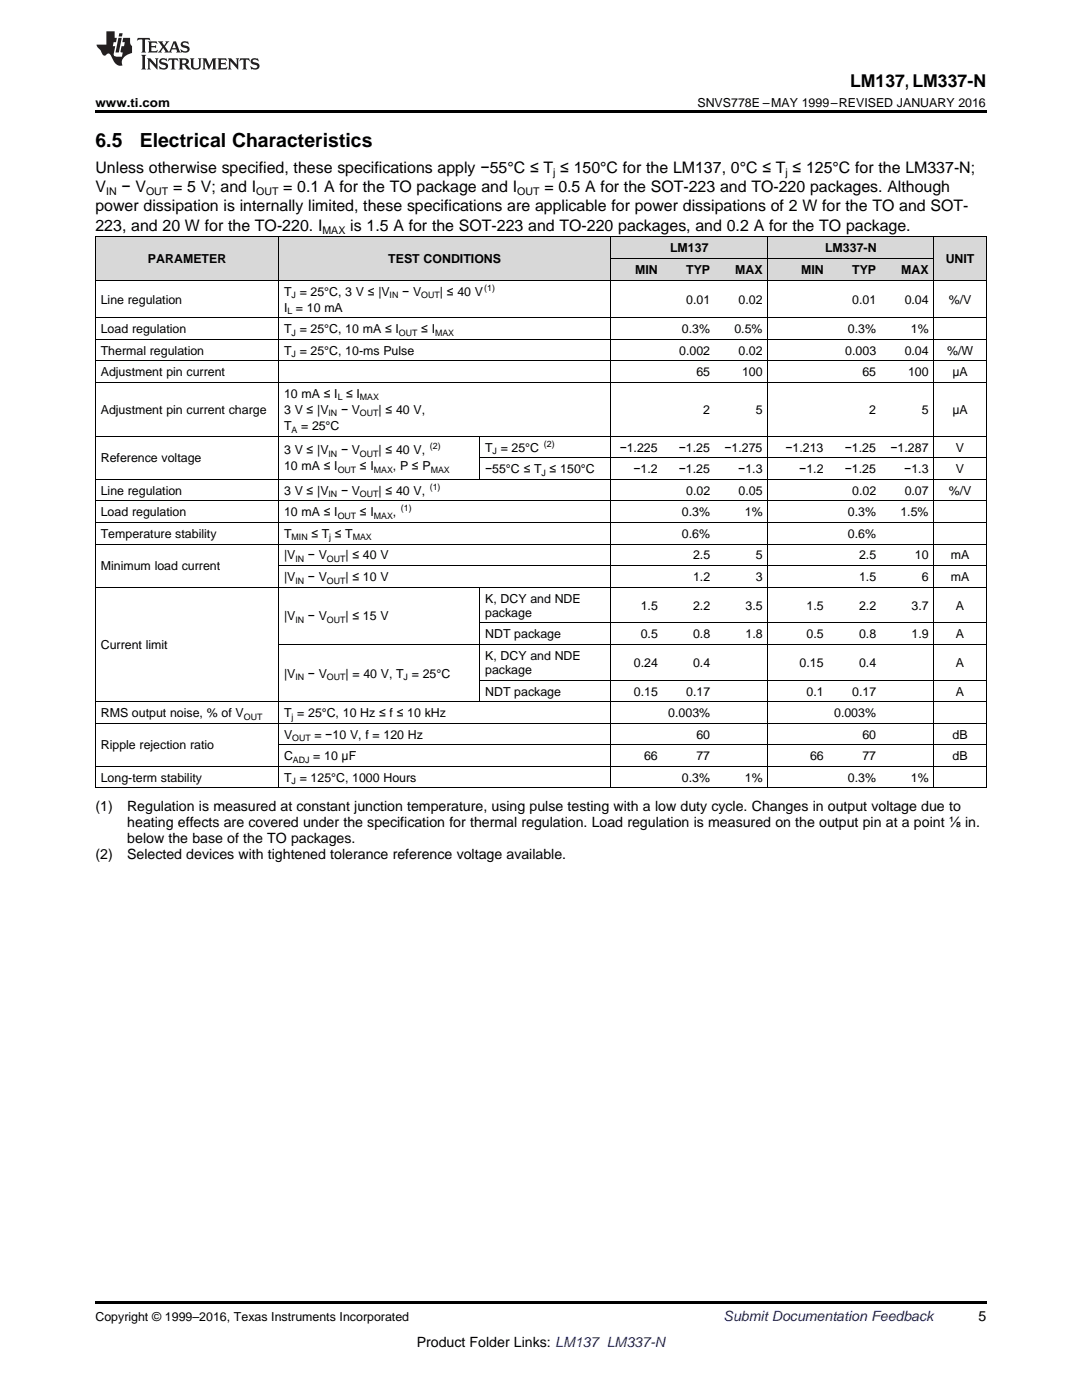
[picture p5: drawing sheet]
<svg xmlns="http://www.w3.org/2000/svg" width="216mm" height="279mm" viewBox="0 0 216 279" stroke-linecap="round" stroke-linejoin="round" font-family="sans-serif">
<defs><g id="words">
<g font-size="3.9">
<text x="19" y="29.3">6.5</text>
<text x="27.9" y="29.3">Electrical Characteristics</text>
</g>
<text font-size="3.5" x="169.6" y="17.3">LM137, LM337-N</text>
<g font-size="3.2">
<text x="19" y="34.4">Unless otherwise specified, these specifications apply −55°C ≤ T ≤ 150°C for the LM137, 0°C ≤ T ≤ 125°C for the LM337-N;</text>
<text x="19" y="38.3">V</text>
<text x="24.2" y="38.3">− V</text>
<text x="34.5" y="38.3">= 5 V; and I</text>
<text x="56.5" y="38.3">= 0.1 A for the TO package and I</text>
<text x="108.6" y="38.3">= 0.5 A for the SOT-223 and TO-220 packages. Although</text>
<text x="19" y="42.2">power dissipation is internally limited, these specifications are applicable for power dissipations of 2 W for the TO and SOT-</text>
<text x="19" y="46.1">223, and 20 W for the TO-220. I</text>
<text x="69.9" y="46.1">is 1.5 A for the SOT-223 and TO-220 packages, and 0.2 A for the TO package.</text>
</g>
<g font-size="2.8">
<text x="19" y="161.9">(1)</text>
<text x="25.4" y="161.9">Regulation is measured at constant junction temperature, using pulse testing with a low duty cycle. Changes in output voltage due to</text>
<text x="25.4" y="165.1">heating effects are covered under the specification for thermal regulation. Load regulation is measured on the output pin at a point ⅛ in.</text>
<text x="19" y="171.4">(2)</text>
<text x="25.4" y="171.4">Selected devices with tightened tolerance reference voltage available.</text>
<text x="25.4" y="168.2">below the base of the TO packages.</text>
<text x="195.3" y="263.6">5</text>
<text x="83.1" y="268.9">Product Folder Links: LM137 LM337-N</text>
</g>
<text font-size="2.8" fill="#0000c8" x="144.4" y="263.6">Submit Documentation Feedback</text>
<g font-size="2.5">
<text x="19" y="21.4">www.ti.com</text>
<text x="139.2" y="21.4">SNVS778E –MAY 1999–REVISED JANUARY 2016</text>
<text x="29.5" y="52.5">PARAMETER</text>
<text x="77.5" y="52.5">TEST CONDITIONS</text>
<text x="133.7" y="50.4">LM137</text>
<text x="164.6" y="50.4">LM337-N</text>
<text x="188.7" y="52.5">UNIT</text>
<text x="56.7" y="59">T = 25°C, 3 V ≤ |V</text>
<text x="80.3" y="59">− V</text>
<text x="87.8" y="59">| ≤ 40 V</text>
<text x="126.8" y="54.7">MIN</text>
<text x="136.9" y="54.7">TYP</text>
<text x="146.7" y="54.7">MAX</text>
<text x="159.8" y="54.7">MIN</text>
<text x="170" y="54.7">TYP</text>
<text x="179.8" y="54.7">MAX</text>
<text x="20.1" y="60.6">Line regulation</text>
<text x="56.7" y="62.2">I = 10 mA</text>
<text x="136.9" y="60.6">0.01</text>
<text x="147.4" y="60.6">0.02</text>
<text x="170" y="60.6">0.01</text>
<text x="180.5" y="60.6">0.04</text>
<text x="189.3" y="60.6">%/V</text>
<text x="20.1" y="66.5">Load regulation</text>
<text x="20.1" y="70.8">Thermal regulation</text>
<text x="56.7" y="66.5">T = 25°C, 10 mA ≤ I</text>
<text x="56.7" y="70.8">T = 25°C, 10-ms Pulse</text>
<text x="84" y="66.5">≤ I</text>
<text x="135.5" y="70.8">0.002</text>
<text x="136.1" y="66.5">0.3%</text>
<text x="146.5" y="66.5">0.5%</text>
<text x="147.4" y="70.8">0.02</text>
<text x="168.7" y="70.8">0.003</text>
<text x="169.2" y="66.5">0.3%</text>
<text x="180.5" y="70.8">0.04</text>
<text x="181.8" y="66.5">1%</text>
<text x="189" y="70.8">%/W</text>
<text x="20.1" y="75.1">Adjustment pin current</text>
<text x="139" y="75.1">65</text>
<text x="148.1" y="75.1">100</text>
<text x="172.1" y="75.1">65</text>
<text x="181.2" y="75.1">100</text>
<text x="190" y="75.1">μA</text>
<text x="20.1" y="82.6">Adjustment pin current charge</text>
<text x="56.7" y="79.4">10 mA ≤ I ≤ I</text>
<text x="56.7" y="82.6">3 V ≤ |V</text>
<text x="68.1" y="82.6">− V</text>
<text x="75.5" y="82.6">| ≤ 40 V,</text>
<text x="140.3" y="82.6">2</text>
<text x="150.8" y="82.6">5</text>
<text x="173.5" y="82.6">2</text>
<text x="183.9" y="82.6">5</text>
<text x="190" y="82.6">μA</text>
<text x="56.7" y="85.8">T</text>
<text x="60.1" y="85.8">= 25°C</text>
<text x="20.1" y="92.3">Reference voltage</text>
<text x="56.7" y="90.7">3 V ≤ |V</text>
<text x="56.7" y="93.9">10 mA ≤ I</text>
<text x="68.1" y="90.7">− V</text>
<text x="71.8" y="93.9">≤ I</text>
<text x="75.5" y="90.7">| ≤ 40 V,</text>
<text x="78.4" y="93.9">, P ≤ P</text>
<text x="96.8" y="90.1">T = 25°C</text>
<text x="96.8" y="94.4">−55°C ≤ T ≤ 150°C</text>
<text x="123.6" y="90.1">−1.225</text>
<text x="126.4" y="94.4">−1.2</text>
<text x="135.5" y="90.1">−1.25</text>
<text x="135.5" y="94.4">−1.25</text>
<text x="144.6" y="90.1">−1.275</text>
<text x="147.3" y="94.4">−1.3</text>
<text x="156.7" y="90.1">−1.213</text>
<text x="159.5" y="94.4">−1.2</text>
<text x="168.6" y="90.1">−1.25</text>
<text x="168.6" y="94.4">−1.25</text>
<text x="177.7" y="90.1">−1.287</text>
<text x="180.4" y="94.4">−1.3</text>
<text x="190.7" y="90.1">V</text>
<text x="190.7" y="94.4">V</text>
<text x="20.1" y="98.7">Line regulation</text>
<text x="56.7" y="98.7">3 V ≤ |V</text>
<text x="68.1" y="98.7">− V</text>
<text x="75.5" y="98.7">| ≤ 40 V,</text>
<text x="136.9" y="98.7">0.02</text>
<text x="147.4" y="98.7">0.05</text>
<text x="170" y="98.7">0.02</text>
<text x="180.5" y="98.7">0.07</text>
<text x="189.3" y="98.7">%/V</text>
<text x="20.1" y="103">Load regulation</text>
<text x="20.1" y="107.4">Temperature stability</text>
<text x="56.7" y="103">10 mA ≤ I</text>
<text x="56.7" y="107.4">T</text>
<text x="62.1" y="107.4">≤ T ≤ T</text>
<text x="71.8" y="103">≤ I</text>
<text x="78.4" y="103">,</text>
<text x="136.1" y="103">0.3%</text>
<text x="136.1" y="107.4">0.6%</text>
<text x="148.6" y="103">1%</text>
<text x="169.2" y="103">0.3%</text>
<text x="169.2" y="107.4">0.6%</text>
<text x="179.7" y="103">1.5%</text>
<text x="20.1" y="113.8">Minimum load current</text>
<text x="56.7" y="111.7">|V</text>
<text x="61.5" y="111.7">− V</text>
<text x="68.9" y="111.7">| ≤ 40 V</text>
<text x="138.3" y="111.7">2.5</text>
<text x="150.8" y="111.7">5</text>
<text x="171.4" y="111.7">2.5</text>
<text x="182.6" y="111.7">10</text>
<text x="189.7" y="111.7">mA</text>
<text x="56.7" y="116">|V</text>
<text x="61.5" y="116">− V</text>
<text x="68.9" y="116">| ≤ 10 V</text>
<text x="138.3" y="116">1.2</text>
<text x="150.8" y="116">3</text>
<text x="171.4" y="116">1.5</text>
<text x="183.9" y="116">6</text>
<text x="189.7" y="116">mA</text>
<text x="56.7" y="123.8">|V</text>
<text x="61.5" y="123.8">− V</text>
<text x="68.9" y="123.8">| ≤ 15 V</text>
<text x="96.8" y="120.3">K, DCY and NDE</text>
<text x="96.8" y="123.1">package</text>
<text x="127.8" y="121.7">1.5</text>
<text x="138.3" y="121.7">2.2</text>
<text x="148.8" y="121.7">3.5</text>
<text x="160.9" y="121.7">1.5</text>
<text x="171.4" y="121.7">2.2</text>
<text x="181.9" y="121.7">3.7</text>
<text x="190.7" y="121.7">A</text>
<text x="20.1" y="129.5">Current limit</text>
<text x="96.8" y="127.4">NDT package</text>
<text x="96.8" y="131.7">K, DCY and NDE</text>
<text x="127.8" y="127.4">0.5</text>
<text x="138.3" y="127.4">0.8</text>
<text x="148.8" y="127.4">1.8</text>
<text x="160.9" y="127.4">0.5</text>
<text x="171.4" y="127.4">0.8</text>
<text x="181.9" y="127.4">1.9</text>
<text x="190.7" y="127.4">A</text>
<text x="56.7" y="135.3">|V</text>
<text x="61.5" y="135.3">− V</text>
<text x="68.9" y="135.3">| = 40 V, T = 25°C</text>
<text x="96.8" y="134.5">package</text>
<text x="126.5" y="133.1">0.24</text>
<text x="138.3" y="133.1">0.4</text>
<text x="159.6" y="133.1">0.15</text>
<text x="171.4" y="133.1">0.4</text>
<text x="190.7" y="133.1">A</text>
<text x="20.1" y="143.1">RMS output noise, % of V</text>
<text x="56.7" y="143.1">T = 25°C, 10 Hz ≤ f ≤ 10 kHz</text>
<text x="96.8" y="138.8">NDT package</text>
<text x="126.5" y="138.8">0.15</text>
<text x="133.3" y="143.1">0.003%</text>
<text x="136.9" y="138.8">0.17</text>
<text x="160.9" y="138.8">0.1</text>
<text x="166.4" y="143.1">0.003%</text>
<text x="170" y="138.8">0.17</text>
<text x="190.7" y="138.8">A</text>
<text x="20.1" y="149.6">Ripple rejection ratio</text>
<text x="56.7" y="147.4">V</text>
<text x="62.8" y="147.4">= −10 V, f = 120 Hz</text>
<text x="139" y="147.4">60</text>
<text x="172.1" y="147.4">60</text>
<text x="190.1" y="147.4">dB</text>
<text x="56.7" y="151.7">C</text>
<text x="62.5" y="151.7">= 10 μF</text>
<text x="128.5" y="151.7">66</text>
<text x="139" y="151.7">77</text>
<text x="161.6" y="151.7">66</text>
<text x="172.1" y="151.7">77</text>
<text x="190.1" y="151.7">dB</text>
<text x="20.1" y="156">Long-term stability</text>
<text x="56.7" y="156">T = 125°C, 1000 Hours</text>
<text x="136.1" y="156">0.3%</text>
<text x="148.6" y="156">1%</text>
<text x="169.2" y="156">0.3%</text>
<text x="181.8" y="156">1%</text>
<text x="19" y="263.6">Copyright © 1999–2016, Texas Instruments Incorporated</text>
</g>
<g font-size="2.1">
<text x="110.3" y="35.1">j</text>
<text x="156.7" y="35.1">j</text>
<text x="21.2" y="38.9">IN</text>
<text x="29.1" y="38.9">OUT</text>
<text x="51.1" y="38.9">OUT</text>
<text x="103.2" y="38.9">OUT</text>
<text x="64.3" y="46.7">MAX</text>
</g>
<g font-size="1.8">
<text x="58.2" y="59.5">J</text>
<text x="77.8" y="59.5">IN</text>
<text x="84.1" y="59.5">OUT</text>
<text x="96.6" y="58">(1)</text>
<text x="57.4" y="62.7">L</text>
<text x="58.2" y="67">J</text>
<text x="58.2" y="71.3">J</text>
<text x="79.6" y="67">OUT</text>
<text x="86.8" y="67">MAX</text>
<text x="65.5" y="83.1">IN</text>
<text x="67.4" y="79.9">L</text>
<text x="71.8" y="79.9">MAX</text>
<text x="71.8" y="83.1">OUT</text>
<text x="58.2" y="86.3">A</text>
<text x="85.8" y="89.7">(2)</text>
<text x="108.5" y="89.1">(2)</text>
<text x="65.5" y="91.2">IN</text>
<text x="67.4" y="94.4">OUT</text>
<text x="71.8" y="91.2">OUT</text>
<text x="74.6" y="94.4">MAX</text>
<text x="85.9" y="94.4">MAX</text>
<text x="98.3" y="90.6">J</text>
<text x="108.1" y="94.9">J</text>
<text x="65.5" y="99.2">IN</text>
<text x="71.8" y="99.2">OUT</text>
<text x="85.8" y="97.8">(1)</text>
<text x="58.2" y="107.8">MIN</text>
<text x="65.7" y="107.8">j</text>
<text x="67.4" y="103.5">OUT</text>
<text x="70.4" y="107.8">MAX</text>
<text x="74.6" y="103.5">MAX</text>
<text x="80" y="102.1">(1)</text>
<text x="58.9" y="112.1">IN</text>
<text x="65.2" y="112.1">OUT</text>
<text x="58.9" y="116.5">IN</text>
<text x="65.2" y="116.5">OUT</text>
<text x="58.9" y="124.3">IN</text>
<text x="65.2" y="124.3">OUT</text>
<text x="58.9" y="135.7">IN</text>
<text x="65.2" y="135.7">OUT</text>
<text x="80.5" y="135.7">J</text>
<text x="48.6" y="143.6">OUT</text>
<text x="58.2" y="143.6">j</text>
<text x="58.3" y="147.9">OUT</text>
<text x="58.5" y="152.2">ADJ</text>
<text x="58.2" y="156.5">J</text>
</g>
</g></defs>
<g fill="#d8d8d8">
<path d="M19 47.3h36.6v8.7h-36.6z"/>
<path d="M55.6 47.3h40.1v8.7h-40.1z"/>
<path d="M95.7 47.3h26.2v8.7h-26.2z"/>
<path d="M121.9 51.6h10.4v4.4h-10.4z"/>
<path d="M132.3 51.6h10.5v4.4h-10.5z"/>
<path d="M142.8 51.6h10.4v4.4h-10.4z"/>
<path d="M153.2 51.6h12.3v4.4h-12.3z"/>
<path d="M165.5 51.6h10.4v4.4h-10.4z"/>
<path d="M175.9 51.6h10.5v4.4h-10.5z"/>
<path d="M186.4 47.3h10.4v8.7h-10.4z"/>
<path d="M121.9 47.3h10.4v4.3h-10.4z"/>
<path d="M132.3 47.3h10.5v4.3h-10.5z"/>
<path d="M142.8 47.3h10.4v4.3h-10.4z"/>
<path d="M153.2 47.3h12.3v4.3h-12.3z"/>
<path d="M165.5 47.3h10.4v4.3h-10.4z"/>
<path d="M175.9 47.3h10.5v4.3h-10.5z"/>
</g>
<path d="M19 22h177.8v.5h-177.8zM19 259.7h177.8v.5h-177.8z" fill="#000"/>
<g fill="none" stroke="#000" stroke-width=".2">
<path d="M19 55.9h177.8M19 47.3h177.8M19.1 47.3v110M55.6 47.3v110M121.8 47.3v110M121.9 51.6h64.4M153.2 47.3v110M186.3 47.3v110M196.8 47.3v110M19 76.3h177.8M19 72h177.8M19 67.7h177.8"/>
<path d="M19 63.4h177.8M19 100h177.8M19 95.7h177.8M19 87h177.8M95.7 87.1v8.6M95.7 91.4h101.1M19 117.2h177.8M19 108.6h177.8M19 104.3h177.8M55.6 112.9h141.2M95.7 117.2v22.9M55.6 128.6h141.2"/>
<path d="M95.7 135.7h101.1M95.7 124.3h101.1M19 157.3h177.8M19 152.9h177.8M19 144.3h177.8M19 140h177.8M55.6 148.6h141.2"/>
</g>
<g fill="#231f20">
<path d="M27.5 7.6l-.1 .5 .4-.2h.6v.1v2.1l-.2 .4h1l-.3-.4v-2.1l.1-.1h.5l.5 .2-.2-.5zM29.5 8.3l.2 .3v1.5l-.2 .4h1.8l.2-.6a1.04 1.04 0 0 1-1.3 .2v-.7h.6l.3 .2v-.6l-.3 .2h-.6v-.6l.8-.1 .4 .3-.2-.5zM31.5 8.3l.9 1.1-.9 1.1h.8l-.2-.2 .5-.7 .4 .7-.2 .2h1.5l-.1-.2 .1-.4h.9l.1 .4-.2 .2h1l-.3-.3-.7-1.9h-.5l-.9 2-.8-1 .9-1h-.8l.1 .3-.3 .5-.4-.6 .2-.2zM34.7 8.6l.4 1h-.7zM36.3 8.4a.63 .63 0 0 0-.2 .7 .63 .63 0 0 0 .6 .4l.6 .2 .1 .2a.75 .75 0 0 1-.7 .4 .75 .75 0 0 1-.6-.5l.1 .7 .1-.1a1.11 1.11 0 0 0 1.5-.6 1.13 1.13 0 0 0-1.2-.8l-.1-.4a1.04 1.04 0 0 1 1.2 .2l-.2-.5-.1 .1-.5-.2zM28.2 10.9l.2 .4v2.2l-.2 .4h1l-.3-.4v-2.2l.3-.4zM29.3 11.6l.3 .4v1.5l-.3 .4h.8l-.2-.4v-1.3l1.5 1.7v-1.9l.2-.4h-.7l.2 .4v.9l-1.1-1.3zM32 11.8a.62 .62 0 0 0-.2 .7 .62 .62 0 0 0 .6 .4l.6 .1 .1 .3a.76 .76 0 0 1-.7 .3 .76 .76 0 0 1-.6-.4l.1 .7 .1-.1a1.11 1.11 0 0 0 1.5-.6 1.13 1.13 0 0 0-1.2-.8l-.1-.4a1.04 1.04 0 0 1 1.2 .2l-.2-.6-.1 .1-.5-.1zM33.7 11.6l-.2 .6a.61 .61 0 0 1 .8-.3v1.6l-.2 .4h.9l-.2-.4v-1.6a.63 .63 0 0 1 .8 .3l-.2-.6zM35.6 11.6l.3 .4v1.5l-.3 .4h1l-.2-.2v-.8l.5 .2a.76 .76 0 0 0 1.2 .7l-1-1a.58 .58 0 0 0 .6-.5 .58 .58 0 0 0-.5-.6zM36.4 11.9h.1a.45 .45 0 0 1 .5 .1 .45 .45 0 0 1 .1 .5l-.7 .2zM37.9 11.6l.2 .2a2.17 2.17 0 0 0 .3 1.9 .99 .99 0 0 0 1.6-.6v-1.1l.2-.4h-.7l.2 .2a1.92 1.92 0 0 1-.2 1.8 .6 .6 0 0 1-.9-.5v-1.1l.2-.4zM40.4 11.6l.2 .4v1.5l-.2 .4h.7l-.2-.4v-1.4l.8 1.8 .8-1.8v1.4l-.2 .4h.9l-.2-.4v-1.5l.2-.4h-.8l-.6 1.5-.6-1.5zM43.4 11.6l.2 .4v1.5l-.2 .4h1.8l.2-.6a1.04 1.04 0 0 1-1.3 .1v-.6h.5l.4 .2v-.6l-.4 .2h-.5v-.7h.8l.3 .3-.1-.6zM45.5 11.6l.2 .4v1.5l-.2 .4h.7l-.2-.4v-1.3l1.5 1.7v-1.9l.2-.4h-.7l.2 .4v.9l-1.1-1.3zM47.9 11.6l-.1 .6a.61 .61 0 0 1 .8-.3v1.6l-.3 .4h1l-.3-.4 .1-1.6a.63 .63 0 0 1 .7 .3l-.1-.6zM50.2 11.8a.62 .62 0 0 0-.2 .7 .62 .62 0 0 0 .6 .4l.6 .1 .2 .3a.76 .76 0 0 1-.8 .3 .76 .76 0 0 1-.6-.4l.1 .7 .2-.1a1.11 1.11 0 0 0 1.5-.6 1.13 1.13 0 0 0-1.3-.8l-.1-.4a1.04 1.04 0 0 1 1.2 .2l-.1-.6-.2 .1-.5-.1z"/>
<path d="M21.2 6.3v2.6h-1.9l.1 .4 .7 .9a.91 .91 0 0 0 1 .8 .56 .56 0 0 1 .5-.3 .56 .56 0 0 1 .5 .3l.4 .8a1.53 1.53 0 0 0 1.9 1.2 1.54 1.54 0 0 1 1-2.1l.9-.3v-1.4a1.52 1.52 0 0 1-.3-1.6h-1.4l-.2 .8h.5l-.2 .8h-.4l-.2 1v.2l.4 .1-.2 .8a1.93 1.93 0 0 1-1.6-.3l.3-1.8h-.5l.2-.8h.4l.2-.8h-.4v-1.3zM23.6 7.6l-.6 2.9h.7l.6-2.9zM23.8 6.6l-.1 .7h.6l.2-.7z"/>
</g>
<use href="#words"/>
</svg>
